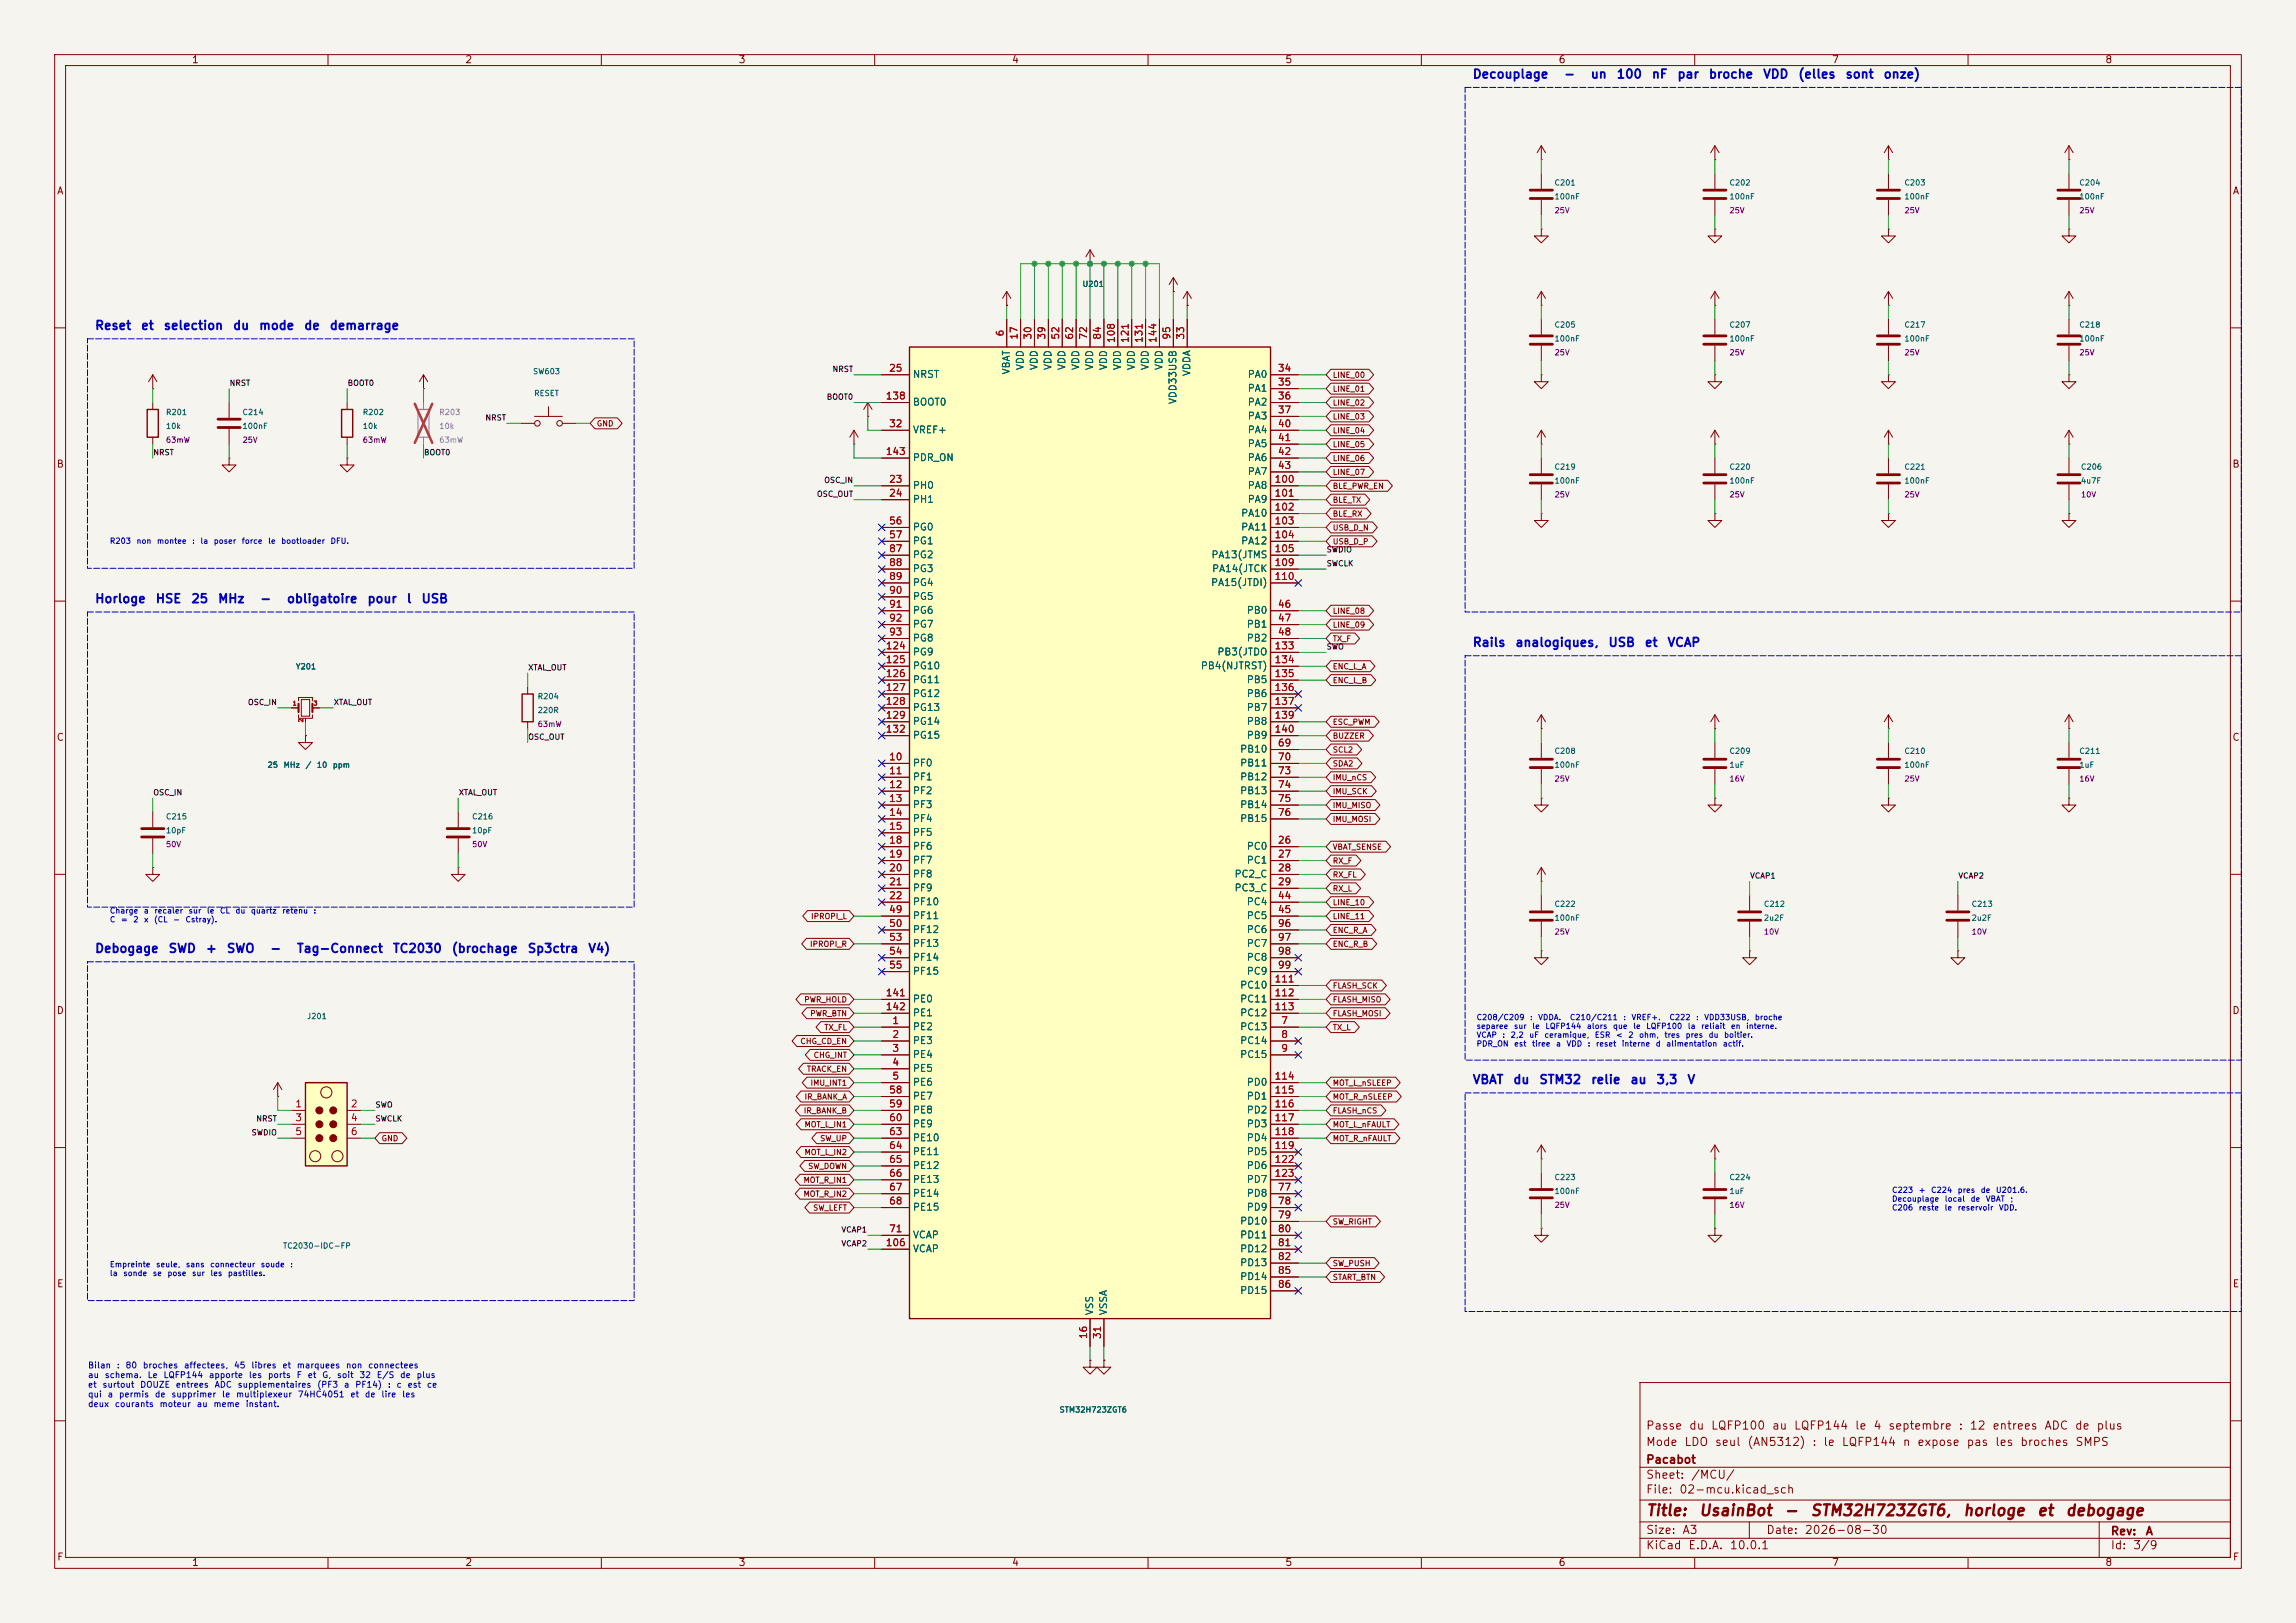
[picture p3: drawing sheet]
<svg xmlns="http://www.w3.org/2000/svg" width="420mm" height="297mm" viewBox="0 0 420 297" stroke-linecap="round" stroke-linejoin="round" font-family="sans-serif">
<defs><g id="words">
<g font-size="2" fill="#840000">
<text x="301" y="277.9">Title:</text>
<text x="310.6" y="277.9">UsainBot</text>
<text x="326.2" y="277.9">-</text>
<text x="331" y="277.9">STM32H723ZGT6,</text>
<text x="359" y="277.9">horloge</text>
<text x="372.5" y="277.9">et</text>
<text x="377.7" y="277.9">debogage</text>
</g>
<g font-size="1.6" fill="#0000c2">
<text x="269.3" y="14.8">Decouplage</text>
<text x="286" y="14.8">-</text>
<text x="290.8" y="14.8">un</text>
<text x="295.6" y="14.8">100</text>
<text x="302" y="14.8">nF</text>
<text x="306.7" y="14.8">par</text>
<text x="312.5" y="14.8">broche</text>
<text x="322.4" y="14.8">VDD</text>
<text x="328.8" y="14.8">(elles</text>
<text x="337.5" y="14.8">sont</text>
<text x="344.4" y="14.8">onze)</text>
<text x="17.3" y="60.7">Reset</text>
<text x="25.7" y="60.7">et</text>
<text x="29.8" y="60.7">selection</text>
<text x="42.5" y="60.7">du</text>
<text x="47.3" y="60.7">mode</text>
<text x="55.5" y="60.7">de</text>
<text x="60.2" y="60.7">demarrage</text>
<text x="17.3" y="110.8">Horloge</text>
<text x="28.3" y="110.8">HSE</text>
<text x="34.9" y="110.8">25</text>
<text x="39.8" y="110.8">MHz</text>
<text x="47.5" y="110.8">-</text>
<text x="52.3" y="110.8">obligatoire</text>
<text x="67.1" y="110.8">pour</text>
<text x="74.3" y="110.8">l</text>
<text x="77" y="110.8">USB</text>
<text x="269.3" y="118.7">Rails</text>
<text x="277.1" y="118.7">analogiques,</text>
<text x="294.1" y="118.7">USB</text>
<text x="300.8" y="118.7">et</text>
<text x="304.9" y="118.7">VCAP</text>
<text x="17.3" y="174.7">Debogage</text>
<text x="30.7" y="174.7">SWD</text>
<text x="37.5" y="174.7">+</text>
<text x="41.4" y="174.7">SWO</text>
<text x="49.3" y="174.7">-</text>
<text x="54.2" y="174.7">Tag-Connect</text>
<text x="71.7" y="174.7">TC2030</text>
<text x="82.5" y="174.7">(brochage</text>
<text x="96.4" y="174.7">Sp3ctra</text>
<text x="107.5" y="174.7">V4)</text>
<text x="269.3" y="198.8">VBAT</text>
<text x="276.7" y="198.8">du</text>
<text x="281.4" y="198.8">STM32</text>
<text x="290.9" y="198.8">relie</text>
<text x="298.1" y="198.8">au</text>
<text x="302.9" y="198.8">3,3</text>
<text x="308.5" y="198.8">V</text>
</g>
<g font-size="1.5" fill="#840000">
<text x="301" y="262">Passe</text>
<text x="308.9" y="262">du</text>
<text x="312.9" y="262">LQFP100</text>
<text x="324" y="262">au</text>
<text x="328" y="262">LQFP144</text>
<text x="339.2" y="262">le</text>
<text x="342.6" y="262">4</text>
<text x="345.3" y="262">septembre</text>
<text x="358.2" y="262">:</text>
<text x="360.2" y="262">12</text>
<text x="364.3" y="262">entrees</text>
<text x="373.9" y="262">ADC</text>
<text x="379.4" y="262">de</text>
<text x="383.4" y="262">plus</text>
<text x="301" y="268.2">Pacabot</text>
<text x="301" y="265">Mode</text>
<text x="308" y="265">LDO</text>
<text x="313.6" y="265">seul</text>
<text x="319.5" y="265">(AN5312)</text>
<text x="331.4" y="265">:</text>
<text x="333.4" y="265">le</text>
<text x="336.8" y="265">LQFP144</text>
<text x="347.9" y="265">n</text>
<text x="350.6" y="265">expose</text>
<text x="359.6" y="265">pas</text>
<text x="364.8" y="265">les</text>
<text x="369.4" y="265">broches</text>
<text x="379.5" y="265">SMPS</text>
<text x="301" y="273.7">File:</text>
<text x="301" y="271">Sheet:</text>
<text x="307.1" y="273.7">02-mcu.kicad_sch</text>
<text x="309.2" y="271">/MCU/</text>
<text x="301" y="281.1">Size:</text>
<text x="307.6" y="281.1">A3</text>
<text x="323" y="281.1">Date:</text>
<text x="330" y="281.1">2026-08-30</text>
<text x="386" y="281.3">Rev:</text>
<text x="392.4" y="281.3">A</text>
<text x="301" y="283.9">KiCad</text>
<text x="308.7" y="283.9">E.D.A.</text>
<text x="316.3" y="283.9">10.0.1</text>
<text x="386" y="283.9">Id:</text>
<text x="390.1" y="283.9">3/9</text>
</g>
<g font-size="1.3" fill="#840000">
<text x="35" y="11.9">1</text>
<text x="85" y="11.9">2</text>
<text x="135" y="11.9">3</text>
<text x="185" y="11.9">4</text>
<text x="235" y="11.9">5</text>
<text x="285" y="11.9">6</text>
<text x="335" y="11.9">7</text>
<text x="385" y="11.9">8</text>
<text x="10.3" y="35.9">A</text>
<text x="408.3" y="35.9">A</text>
<text x="10.3" y="85.9">B</text>
<text x="408.2" y="85.9">B</text>
<text x="10.3" y="135.9">C</text>
<text x="408.2" y="135.9">C</text>
<text x="10.3" y="185.9">D</text>
<text x="408.2" y="185.9">D</text>
<text x="10.3" y="235.9">E</text>
<text x="408.3" y="235.9">E</text>
<text x="10.3" y="285.9">F</text>
<text x="35" y="286.9">1</text>
<text x="85" y="286.9">2</text>
<text x="135" y="286.9">3</text>
<text x="185" y="286.9">4</text>
<text x="235" y="286.9">5</text>
<text x="285" y="286.9">6</text>
<text x="335" y="286.9">7</text>
<text x="385" y="286.9">8</text>
<text x="408.3" y="285.9">F</text>
</g>
<g font-size="1.3" fill="#a90000">
<text x="183.9" y="61.7" transform="rotate(-90 183.9 61.7)">6</text>
<text x="186.4" y="62.3" transform="rotate(-90 186.4 62.3)">17</text>
<text x="189" y="62.3" transform="rotate(-90 189 62.3)">30</text>
<text x="191.5" y="62.3" transform="rotate(-90 191.5 62.3)">39</text>
<text x="194.1" y="62.3" transform="rotate(-90 194.1 62.3)">52</text>
<text x="196.6" y="62.3" transform="rotate(-90 196.6 62.3)">62</text>
<text x="199.1" y="62.3" transform="rotate(-90 199.1 62.3)">72</text>
<text x="201.7" y="62.3" transform="rotate(-90 201.7 62.3)">84</text>
<text x="204.2" y="62.9" transform="rotate(-90 204.2 62.9)">108</text>
<text x="206.8" y="62.9" transform="rotate(-90 206.8 62.9)">121</text>
<text x="209.3" y="62.9" transform="rotate(-90 209.3 62.9)">131</text>
<text x="211.8" y="62.9" transform="rotate(-90 211.8 62.9)">144</text>
<text x="214.4" y="62.3" transform="rotate(-90 214.4 62.3)">95</text>
<text x="216.9" y="62.3" transform="rotate(-90 216.9 62.3)">33</text>
<text x="162.5" y="68.3">25</text>
<text x="233.6" y="68.3">34</text>
<text x="233.6" y="70.9">35</text>
<text x="161.9" y="73.4">138</text>
<text x="233.6" y="73.4">36</text>
<text x="233.6" y="75.9">37</text>
<text x="161.9" y="83.6">143</text>
<text x="162.5" y="78.5">32</text>
<text x="233.6" y="78.5">40</text>
<text x="233.6" y="81">41</text>
<text x="233.6" y="83.6">42</text>
<text x="162.5" y="88.6">23</text>
<text x="233" y="88.6">100</text>
<text x="233.6" y="86.1">43</text>
<text x="162.5" y="91.2">24</text>
<text x="233" y="91.2">101</text>
<text x="233" y="93.7">102</text>
<text x="162.5" y="96.3">56</text>
<text x="162.5" y="98.8">57</text>
<text x="162.5" y="101.3">87</text>
<text x="233" y="96.3">103</text>
<text x="233" y="98.8">104</text>
<text x="233" y="101.3">105</text>
<text x="162.5" y="103.9">88</text>
<text x="162.5" y="106.4">89</text>
<text x="233" y="103.9">109</text>
<text x="233" y="106.4">110</text>
<text x="162.5" y="109">90</text>
<text x="162.5" y="111.5">91</text>
<text x="233.6" y="111.5">46</text>
<text x="161.9" y="119.1">124</text>
<text x="162.5" y="114">92</text>
<text x="162.5" y="116.6">93</text>
<text x="233" y="119.1">133</text>
<text x="233.6" y="114">47</text>
<text x="233.6" y="116.6">48</text>
<text x="161.9" y="121.7">125</text>
<text x="161.9" y="124.2">126</text>
<text x="233" y="121.7">134</text>
<text x="233" y="124.2">135</text>
<text x="161.9" y="126.7">127</text>
<text x="161.9" y="129.3">128</text>
<text x="161.9" y="131.8">129</text>
<text x="233" y="126.7">136</text>
<text x="233" y="129.3">137</text>
<text x="233" y="131.8">139</text>
<text x="161.9" y="134.4">132</text>
<text x="233" y="134.4">140</text>
<text x="233.6" y="136.9">69</text>
<text x="162.5" y="139.4">10</text>
<text x="162.5" y="142">11</text>
<text x="233.6" y="139.4">70</text>
<text x="233.6" y="142">73</text>
<text x="162.5" y="144.5">12</text>
<text x="162.5" y="147.1">13</text>
<text x="162.5" y="149.6">14</text>
<text x="233.6" y="144.5">74</text>
<text x="233.6" y="147.1">75</text>
<text x="233.6" y="149.6">76</text>
<text x="162.5" y="152.1">15</text>
<text x="162.5" y="154.7">18</text>
<text x="233.6" y="154.7">26</text>
<text x="162.5" y="157.2">19</text>
<text x="162.5" y="159.8">20</text>
<text x="233.6" y="157.2">27</text>
<text x="233.6" y="159.8">28</text>
<text x="162.5" y="162.3">21</text>
<text x="162.5" y="164.8">22</text>
<text x="162.5" y="167.4">49</text>
<text x="233.6" y="162.3">29</text>
<text x="233.6" y="164.8">44</text>
<text x="233.6" y="167.4">45</text>
<text x="162.5" y="169.9">50</text>
<text x="162.5" y="172.5">53</text>
<text x="233.6" y="169.9">96</text>
<text x="233.6" y="172.5">97</text>
<text x="162.5" y="175">54</text>
<text x="162.5" y="177.5">55</text>
<text x="233.6" y="175">98</text>
<text x="233.6" y="177.5">99</text>
<text x="161.9" y="182.6">141</text>
<text x="161.9" y="185.2">142</text>
<text x="233" y="180.1">111</text>
<text x="233" y="182.6">112</text>
<text x="233" y="185.2">113</text>
<text x="163.1" y="187.7">1</text>
<text x="163.1" y="190.2">2</text>
<text x="234.2" y="187.7">7</text>
<text x="234.2" y="190.2">8</text>
<text x="163.1" y="192.8">3</text>
<text x="163.1" y="195.3">4</text>
<text x="163.1" y="197.9">5</text>
<text x="233" y="197.9">114</text>
<text x="234.2" y="192.8">9</text>
<text x="53.9" y="202.9">1</text>
<text x="64.1" y="202.9">2</text>
<text x="162.5" y="200.4">58</text>
<text x="162.5" y="202.9">59</text>
<text x="233" y="200.4">115</text>
<text x="233" y="202.9">116</text>
<text x="53.9" y="205.5">3</text>
<text x="53.9" y="208">5</text>
<text x="64.1" y="205.5">4</text>
<text x="64.1" y="208">6</text>
<text x="162.5" y="205.5">60</text>
<text x="162.5" y="208">63</text>
<text x="233" y="205.5">117</text>
<text x="233" y="208">118</text>
<text x="162.5" y="210.6">64</text>
<text x="162.5" y="213.1">65</text>
<text x="162.5" y="215.6">66</text>
<text x="233" y="210.6">119</text>
<text x="233" y="213.1">122</text>
<text x="233" y="215.6">123</text>
<text x="162.5" y="218.2">67</text>
<text x="162.5" y="220.7">68</text>
<text x="233.6" y="218.2">77</text>
<text x="233.6" y="220.7">78</text>
<text x="162.5" y="225.8">71</text>
<text x="233.6" y="223.3">79</text>
<text x="233.6" y="225.8">80</text>
<text x="161.9" y="228.3">106</text>
<text x="233.6" y="228.3">81</text>
<text x="233.6" y="230.9">82</text>
<text x="233.6" y="233.4">85</text>
<text x="233.6" y="236">86</text>
<text x="199.1" y="245.2" transform="rotate(-90 199.1 245.2)">16</text>
<text x="201.7" y="245.2" transform="rotate(-90 201.7 245.2)">31</text>
</g>
<g font-size="1.3" fill="#006464">
<text x="166.9" y="69.4">NRST</text>
<text x="185" y="68.6" transform="rotate(-90 185 68.6)">VBAT</text>
<text x="187.6" y="67.8" transform="rotate(-90 187.6 67.8)">VDD</text>
<text x="190.1" y="67.8" transform="rotate(-90 190.1 67.8)">VDD</text>
<text x="192.6" y="67.8" transform="rotate(-90 192.6 67.8)">VDD</text>
<text x="195.2" y="67.8" transform="rotate(-90 195.2 67.8)">VDD</text>
<text x="197.7" y="67.8" transform="rotate(-90 197.7 67.8)">VDD</text>
<text x="200.3" y="67.8" transform="rotate(-90 200.3 67.8)">VDD</text>
<text x="202.8" y="67.8" transform="rotate(-90 202.8 67.8)">VDD</text>
<text x="205.3" y="67.8" transform="rotate(-90 205.3 67.8)">VDD</text>
<text x="207.9" y="67.8" transform="rotate(-90 207.9 67.8)">VDD</text>
<text x="210.4" y="67.8" transform="rotate(-90 210.4 67.8)">VDD</text>
<text x="213" y="67.8" transform="rotate(-90 213 67.8)">VDD</text>
<text x="218" y="68.9" transform="rotate(-90 218 68.9)">VDDA</text>
<text x="228.1" y="69.4">PA0</text>
<text x="228.1" y="72">PA1</text>
<text x="166.9" y="74.5">BOOT0</text>
<text x="215.5" y="74.1" transform="rotate(-90 215.5 74.1)">VDD33USB</text>
<text x="228.1" y="74.5">PA2</text>
<text x="228.1" y="77.1">PA3</text>
<text x="166.9" y="79.6">VREF+</text>
<text x="228.1" y="79.6">PA4</text>
<text x="228.1" y="82.1">PA5</text>
<text x="166.9" y="89.8">PH0</text>
<text x="166.9" y="84.7">PDR_ON</text>
<text x="228.1" y="84.7">PA6</text>
<text x="228.1" y="87.2">PA7</text>
<text x="228.1" y="89.8">PA8</text>
<text x="166.9" y="92.3">PH1</text>
<text x="226.9" y="94.8">PA10</text>
<text x="228.1" y="92.3">PA9</text>
<text x="166.9" y="97.4">PG0</text>
<text x="166.9" y="99.9">PG1</text>
<text x="226.9" y="97.4">PA11</text>
<text x="226.9" y="99.9">PA12</text>
<text x="166.9" y="102.5">PG2</text>
<text x="166.9" y="105">PG3</text>
<text x="166.9" y="107.5">PG4</text>
<text x="221.4" y="107.5">PA15(JTDI)</text>
<text x="221.5" y="102.5">PA13(JTMS</text>
<text x="221.6" y="105">PA14(JTCK</text>
<text x="166.9" y="110.1">PG5</text>
<text x="166.9" y="112.6">PG6</text>
<text x="227.9" y="112.6">PB0</text>
<text x="166.9" y="115.2">PG7</text>
<text x="166.9" y="117.7">PG8</text>
<text x="227.9" y="115.2">PB1</text>
<text x="227.9" y="117.7">PB2</text>
<text x="166.9" y="120.2">PG9</text>
<text x="166.9" y="122.8">PG10</text>
<text x="166.9" y="125.3">PG11</text>
<text x="219.5" y="122.8">PB4(NJTRST)</text>
<text x="222.6" y="120.2">PB3(JTDO</text>
<text x="227.9" y="125.3">PB5</text>
<text x="166.9" y="127.9">PG12</text>
<text x="166.9" y="130.4">PG13</text>
<text x="227.9" y="127.9">PB6</text>
<text x="227.9" y="130.4">PB7</text>
<text x="166.9" y="132.9">PG14</text>
<text x="166.9" y="135.5">PG15</text>
<text x="227.9" y="132.9">PB8</text>
<text x="227.9" y="135.5">PB9</text>
<text x="166.9" y="140.6">PF0</text>
<text x="166.9" y="143.1">PF1</text>
<text x="226.7" y="138">PB10</text>
<text x="226.7" y="140.6">PB11</text>
<text x="226.7" y="143.1">PB12</text>
<text x="166.9" y="145.6">PF2</text>
<text x="166.9" y="148.2">PF3</text>
<text x="226.7" y="145.6">PB13</text>
<text x="226.7" y="148.2">PB14</text>
<text x="166.9" y="150.7">PF4</text>
<text x="166.9" y="153.3">PF5</text>
<text x="166.9" y="155.8">PF6</text>
<text x="226.7" y="150.7">PB15</text>
<text x="227.9" y="155.8">PC0</text>
<text x="166.9" y="158.3">PF7</text>
<text x="166.9" y="160.9">PF8</text>
<text x="225.7" y="160.9">PC2_C</text>
<text x="227.9" y="158.3">PC1</text>
<text x="166.9" y="163.4">PF9</text>
<text x="166.9" y="166">PF10</text>
<text x="225.7" y="163.4">PC3_C</text>
<text x="227.9" y="166">PC4</text>
<text x="166.9" y="168.5">PF11</text>
<text x="166.9" y="171">PF12</text>
<text x="166.9" y="173.6">PF13</text>
<text x="227.9" y="168.5">PC5</text>
<text x="227.9" y="171">PC6</text>
<text x="227.9" y="173.6">PC7</text>
<text x="166.9" y="176.1">PF14</text>
<text x="166.9" y="178.7">PF15</text>
<text x="227.9" y="176.1">PC8</text>
<text x="227.9" y="178.7">PC9</text>
<text x="166.9" y="183.7">PE0</text>
<text x="226.7" y="181.2">PC10</text>
<text x="226.7" y="183.7">PC11</text>
<text x="166.9" y="188.8">PE2</text>
<text x="166.9" y="191.4">PE3</text>
<text x="166.9" y="186.3">PE1</text>
<text x="226.7" y="188.8">PC13</text>
<text x="226.7" y="191.4">PC14</text>
<text x="226.7" y="186.3">PC12</text>
<text x="166.9" y="193.9">PE4</text>
<text x="166.9" y="196.4">PE5</text>
<text x="226.7" y="193.9">PC15</text>
<text x="166.9" y="199">PE6</text>
<text x="166.9" y="201.5">PE7</text>
<text x="227.9" y="199">PD0</text>
<text x="227.9" y="201.5">PD1</text>
<text x="166.9" y="204.1">PE8</text>
<text x="166.9" y="206.6">PE9</text>
<text x="166.9" y="209.1">PE10</text>
<text x="227.9" y="204.1">PD2</text>
<text x="227.9" y="206.6">PD3</text>
<text x="227.9" y="209.1">PD4</text>
<text x="166.9" y="211.7">PE11</text>
<text x="166.9" y="214.2">PE12</text>
<text x="227.9" y="211.7">PD5</text>
<text x="227.9" y="214.2">PD6</text>
<text x="166.9" y="216.8">PE13</text>
<text x="166.9" y="219.3">PE14</text>
<text x="166.9" y="221.8">PE15</text>
<text x="227.9" y="219.3">PD8</text>
<text x="227.9" y="221.8">PD9</text>
<text x="227.9" y="216.8">PD7</text>
<text x="166.9" y="226.9">VCAP</text>
<text x="226.7" y="224.4">PD10</text>
<text x="226.7" y="226.9">PD11</text>
<text x="166.9" y="229.5">VCAP</text>
<text x="226.7" y="229.5">PD12</text>
<text x="226.7" y="232">PD13</text>
<text x="226.7" y="234.5">PD14</text>
<text x="226.7" y="237.1">PD15</text>
<text x="200.3" y="240.8" transform="rotate(-90 200.3 240.8)">VSS</text>
<text x="202.8" y="240.8" transform="rotate(-90 202.8 240.8)">VSSA</text>
</g>
<g font-size="1.1" fill="#0000c2">
<text x="16" y="250.7">Bilan</text>
<text x="21.3" y="250.7">:</text>
<text x="22.9" y="250.7">80</text>
<text x="26" y="250.7">broches</text>
<text x="33.6" y="250.7">affectees,</text>
<text x="42.7" y="250.7">45</text>
<text x="45.9" y="250.7">libres</text>
<text x="51.6" y="250.7">et</text>
<text x="54.2" y="250.7">marquees</text>
<text x="63.2" y="250.7">non</text>
<text x="67.2" y="250.7">connectees</text>
<text x="16" y="252.4">au</text>
<text x="16" y="254.2">et</text>
<text x="16" y="256">qui</text>
<text x="16" y="257.7">deux</text>
<text x="18.6" y="254.2">surtout</text>
<text x="19.1" y="252.4">schema.</text>
<text x="19.6" y="256">a</text>
<text x="20.9" y="257.7">courants</text>
<text x="21.7" y="256">permis</text>
<text x="25.5" y="254.2">DOUZE</text>
<text x="26.9" y="252.4">Le</text>
<text x="28.2" y="256">de</text>
<text x="29.1" y="257.7">moteur</text>
<text x="29.8" y="252.4">LQFP144</text>
<text x="31.2" y="256">supprimer</text>
<text x="32.1" y="254.2">entrees</text>
<text x="35.9" y="257.7">au</text>
<text x="38.1" y="252.4">apporte</text>
<text x="38.9" y="257.7">meme</text>
<text x="39.2" y="254.2">ADC</text>
<text x="40.5" y="256">le</text>
<text x="43.1" y="256">multiplexeur</text>
<text x="43.4" y="254.2">supplementaires</text>
<text x="44.8" y="257.7">instant.</text>
<text x="45.4" y="252.4">les</text>
<text x="48.9" y="252.4">ports</text>
<text x="54.2" y="252.4">F</text>
<text x="54.4" y="256">74HC4051</text>
<text x="56.2" y="252.4">et</text>
<text x="57.9" y="254.2">(PF3</text>
<text x="58.8" y="252.4">G,</text>
<text x="61.5" y="252.4">soit</text>
<text x="62.8" y="254.2">a</text>
<text x="64" y="256">et</text>
<text x="64.9" y="254.2">PF14)</text>
<text x="65.6" y="252.4">32</text>
<text x="66.6" y="256">de</text>
<text x="68.8" y="252.4">E/S</text>
<text x="69.7" y="256">lire</text>
<text x="70.8" y="254.2">:</text>
<text x="72.4" y="254.2">c</text>
<text x="73.1" y="252.4">de</text>
<text x="73.5" y="256">les</text>
<text x="74.4" y="254.2">est</text>
<text x="76.1" y="252.4">plus</text>
<text x="78" y="254.2">ce</text>
</g>
<g font-size="1" fill="#006464">
<text x="284.3" y="34.2">C201</text>
<text x="316.3" y="34.2">C202</text>
<text x="348.3" y="34.2">C203</text>
<text x="380.3" y="34.2">C204</text>
<text x="284.3" y="36.7">100nF</text>
<text x="316.3" y="36.7">100nF</text>
<text x="348.3" y="36.7">100nF</text>
<text x="380.3" y="36.7">100nF</text>
<text x="197.9" y="52.7">U201</text>
<text x="284.3" y="62.7">100nF</text>
<text x="284.3" y="60.2">C205</text>
<text x="316.3" y="62.7">100nF</text>
<text x="316.3" y="60.2">C207</text>
<text x="348.3" y="62.7">100nF</text>
<text x="348.3" y="60.2">C217</text>
<text x="380.3" y="62.7">100nF</text>
<text x="380.3" y="60.2">C218</text>
<text x="97.4" y="68.7">SW603</text>
<text x="30.3" y="76.2">R201</text>
<text x="44.3" y="76.2">C214</text>
<text x="66.3" y="76.2">R202</text>
<text x="97.6" y="72.7">RESET</text>
<text x="30.3" y="78.7">10k</text>
<text x="44.3" y="78.7">100nF</text>
<text x="66.3" y="78.7">10k</text>
<text x="284.3" y="88.7">100nF</text>
<text x="284.3" y="86.2">C219</text>
<text x="316.3" y="88.7">100nF</text>
<text x="316.3" y="86.2">C220</text>
<text x="348.3" y="88.7">100nF</text>
<text x="348.3" y="86.2">C221</text>
<text x="380.6" y="88.7">4u7F</text>
<text x="380.6" y="86.2">C206</text>
<text x="54" y="122.7">Y201</text>
<text x="98.3" y="128.2">R204</text>
<text x="98.3" y="130.7">220R</text>
<text x="48.8" y="140.7">25</text>
<text x="51.8" y="140.7">MHz</text>
<text x="55.8" y="140.7">/</text>
<text x="57.9" y="140.7">10</text>
<text x="60.8" y="140.7">ppm</text>
<text x="284.3" y="140.7">100nF</text>
<text x="284.3" y="138.2">C208</text>
<text x="316.3" y="140.7">1uF</text>
<text x="316.3" y="138.2">C209</text>
<text x="348.3" y="140.7">100nF</text>
<text x="348.3" y="138.2">C210</text>
<text x="380.3" y="140.7">1uF</text>
<text x="380.3" y="138.2">C211</text>
<text x="30.3" y="152.7">10pF</text>
<text x="30.3" y="150.2">C215</text>
<text x="86.3" y="152.7">10pF</text>
<text x="86.3" y="150.2">C216</text>
<text x="284.3" y="166.2">C222</text>
<text x="322.6" y="166.2">C212</text>
<text x="360.6" y="166.2">C213</text>
<text x="284.3" y="168.7">100nF</text>
<text x="322.6" y="168.7">2u2F</text>
<text x="360.6" y="168.7">2u2F</text>
<text x="56.1" y="186.7">J201</text>
<text x="284.3" y="218.7">100nF</text>
<text x="284.3" y="216.2">C223</text>
<text x="316.3" y="218.7">1uF</text>
<text x="316.3" y="216.2">C224</text>
<text x="51.7" y="228.7">TC2030-IDC-FP</text>
<text x="193.7" y="258.7">STM32H723ZGT6</text>
</g>
<g font-size="1" fill="#840084">
<text x="284.3" y="39.3">25V</text>
<text x="316.3" y="39.3">25V</text>
<text x="348.3" y="39.3">25V</text>
<text x="380.3" y="39.3">25V</text>
<text x="284.3" y="65.3">25V</text>
<text x="316.3" y="65.3">25V</text>
<text x="348.3" y="65.3">25V</text>
<text x="380.3" y="65.3">25V</text>
<text x="30.3" y="81.3">63mW</text>
<text x="44.3" y="81.3">25V</text>
<text x="66.3" y="81.3">63mW</text>
<text x="284.3" y="91.3">25V</text>
<text x="316.3" y="91.3">25V</text>
<text x="348.3" y="91.3">25V</text>
<text x="380.6" y="91.3">10V</text>
<text x="98.3" y="133.3">63mW</text>
<text x="284.3" y="143.3">25V</text>
<text x="316.3" y="143.3">16V</text>
<text x="348.3" y="143.3">25V</text>
<text x="380.3" y="143.3">16V</text>
<text x="30.3" y="155.3">50V</text>
<text x="86.3" y="155.3">50V</text>
<text x="284.3" y="171.3">25V</text>
<text x="322.6" y="171.3">10V</text>
<text x="360.6" y="171.3">10V</text>
<text x="284.3" y="221.3">25V</text>
<text x="316.3" y="221.3">16V</text>
</g>
<g font-size="1" fill="#0f0f0f">
<text x="41.9" y="70.8">NRST</text>
<text x="63.5" y="70.8">BOOT0</text>
<text x="152.2" y="68.3">NRST</text>
<text x="88.7" y="77.2">NRST</text>
<text x="151.1" y="73.4">BOOT0</text>
<text x="27.9" y="83.5">NRST</text>
<text x="77.5" y="83.5">BOOT0</text>
<text x="150.7" y="88.6">OSC_IN</text>
<text x="149.3" y="91.2">OSC_OUT</text>
<text x="242.6" y="101.3">SWDIO</text>
<text x="242.6" y="103.9">SWCLK</text>
<text x="242.6" y="119.1">SWO</text>
<text x="96.5" y="122.9">XTAL_OUT</text>
<text x="45.3" y="129.3">OSC_IN</text>
<text x="61" y="129.3">XTAL_OUT</text>
<text x="96.5" y="135.6">OSC_OUT</text>
<text x="27.9" y="145.8">OSC_IN</text>
<text x="83.8" y="145.8">XTAL_OUT</text>
<text x="320" y="161">VCAP1</text>
<text x="358.1" y="161">VCAP2</text>
<text x="68.6" y="202.9">SWO</text>
<text x="45.9" y="208">SWDIO</text>
<text x="46.8" y="205.5">NRST</text>
<text x="68.6" y="205.5">SWCLK</text>
<text x="153.8" y="225.8">VCAP1</text>
<text x="153.8" y="228.3">VCAP2</text>
</g>
<g font-size="1" fill="#840000">
<text x="243.7" y="69.4">LINE_00</text>
<text x="243.7" y="71.9">LINE_01</text>
<text x="243.7" y="74.5">LINE_02</text>
<text x="243.7" y="77">LINE_03</text>
<text x="109.1" y="78.3">GND</text>
<text x="243.7" y="79.5">LINE_04</text>
<text x="243.7" y="82.1">LINE_05</text>
<text x="243.7" y="89.7">BLE_PWR_EN</text>
<text x="243.7" y="84.6">LINE_06</text>
<text x="243.7" y="87.2">LINE_07</text>
<text x="243.7" y="92.2">BLE_TX</text>
<text x="243.7" y="94.8">BLE_RX</text>
<text x="243.7" y="97.3">USB_D_N</text>
<text x="243.7" y="99.9">USB_D_P</text>
<text x="243.7" y="112.6">LINE_08</text>
<text x="243.7" y="115.1">LINE_09</text>
<text x="243.7" y="117.6">TX_F</text>
<text x="243.7" y="125.3">ENC_L_B</text>
<text x="243.7" y="122.7">ENC_L_A</text>
<text x="243.7" y="138">SCL2</text>
<text x="243.7" y="132.9">ESC_PWM</text>
<text x="243.7" y="135.4">BUZZER</text>
<text x="243.7" y="140.5">SDA2</text>
<text x="243.7" y="143">IMU_nCS</text>
<text x="243.7" y="148.1">IMU_MISO</text>
<text x="243.7" y="145.6">IMU_SCK</text>
<text x="243.7" y="150.7">IMU_MOSI</text>
<text x="243.7" y="155.7">VBAT_SENSE</text>
<text x="243.7" y="158.3">RX_F</text>
<text x="243.7" y="160.8">RX_FL</text>
<text x="243.7" y="163.4">RX_L</text>
<text x="243.7" y="165.9">LINE_10</text>
<text x="148.1" y="173.5">IPROPI_R</text>
<text x="148.3" y="168.4">IPROPI_L</text>
<text x="243.7" y="171">ENC_R_A</text>
<text x="243.7" y="173.5">ENC_R_B</text>
<text x="243.7" y="168.4">LINE_11</text>
<text x="147" y="183.7">PWR_HOLD</text>
<text x="243.7" y="181.1">FLASH_SCK</text>
<text x="243.7" y="183.7">FLASH_MISO</text>
<text x="146.3" y="191.3">CHG_CD_EN</text>
<text x="148.1" y="186.2">PWR_BTN</text>
<text x="150.7" y="188.8">TX_FL</text>
<text x="243.7" y="188.8">TX_L</text>
<text x="243.7" y="186.2">FLASH_MOSI</text>
<text x="147.5" y="196.4">TRACK_EN</text>
<text x="148.7" y="193.8">CHG_INT</text>
<text x="147.1" y="201.5">IR_BANK_A</text>
<text x="148.2" y="198.9">IMU_INT1</text>
<text x="243.7" y="201.5">MOT_R_nSLEEP</text>
<text x="243.7" y="198.9">MOT_L_nSLEEP</text>
<text x="69.7" y="209.1">GND</text>
<text x="146.9" y="204">IR_BANK_B</text>
<text x="147.1" y="206.5">MOT_L_IN1</text>
<text x="149.9" y="209.1">SW_UP</text>
<text x="243.7" y="206.5">MOT_L_nFAULT</text>
<text x="243.7" y="209.1">MOT_R_nFAULT</text>
<text x="243.7" y="204">FLASH_nCS</text>
<text x="147.1" y="211.6">MOT_L_IN2</text>
<text x="147.7" y="214.2">SW_DOWN</text>
<text x="146.9" y="219.2">MOT_R_IN2</text>
<text x="146.9" y="216.7">MOT_R_IN1</text>
<text x="148.6" y="221.8">SW_LEFT</text>
<text x="243.7" y="224.3">SW_RIGHT</text>
<text x="243.7" y="231.9">SW_PUSH</text>
<text x="243.7" y="234.5">START_BTN</text>
</g>
<g font-size="1" fill="#939391">
<text x="80.3" y="76.2">R203</text>
<text x="80.3" y="78.7">10k</text>
</g>
<text font-size="1" fill="#9c9b98" x="80.3" y="81.3">63mW</text>
<g font-size="1" fill="#0000c2">
<text x="20" y="99.8">R203</text>
<text x="24.9" y="99.8">non</text>
<text x="28.6" y="99.8">montee</text>
<text x="35.1" y="99.8">:</text>
<text x="36.6" y="99.8">la</text>
<text x="39" y="99.8">poser</text>
<text x="44.1" y="99.8">force</text>
<text x="48.9" y="99.8">le</text>
<text x="51.3" y="99.8">bootloader</text>
<text x="60.4" y="99.8">DFU.</text>
<text x="20" y="167.4">Charge</text>
<text x="26.2" y="167.4">a</text>
<text x="28.1" y="167.4">recaler</text>
<text x="34.4" y="167.4">sur</text>
<text x="37.7" y="167.4">le</text>
<text x="40.1" y="167.4">CL</text>
<text x="43" y="167.4">du</text>
<text x="45.8" y="167.4">quartz</text>
<text x="51.5" y="167.4">retenu</text>
<text x="57.3" y="167.4">:</text>
<text x="20" y="169">C</text>
<text x="22" y="169">=</text>
<text x="24.3" y="169">2</text>
<text x="26.2" y="169">x</text>
<text x="28.1" y="169">(CL</text>
<text x="31.6" y="169">-</text>
<text x="33.8" y="169">Cstray).</text>
<text x="270" y="186.9">C208/C209</text>
<text x="270" y="188.5">separee</text>
<text x="270" y="190.1">VCAP</text>
<text x="270" y="191.7">PDR_ON</text>
<text x="274.7" y="190.1">:</text>
<text x="276.2" y="190.1">2,2</text>
<text x="276.8" y="188.5">sur</text>
<text x="276.9" y="191.7">est</text>
<text x="279.6" y="190.1">uF</text>
<text x="279.8" y="186.9">:</text>
<text x="280.1" y="191.7">tiree</text>
<text x="280.2" y="188.5">le</text>
<text x="281.3" y="186.9">VDDA.</text>
<text x="282.4" y="190.1">ceramique,</text>
<text x="282.6" y="188.5">LQFP144</text>
<text x="284.5" y="191.7">a</text>
<text x="286.5" y="191.7">VDD</text>
<text x="287.1" y="186.9">C210/C211</text>
<text x="290.2" y="188.5">alors</text>
<text x="290.3" y="191.7">:</text>
<text x="291.6" y="190.1">ESR</text>
<text x="291.8" y="191.7">reset</text>
<text x="295" y="188.5">que</text>
<text x="295.5" y="190.1">&lt;</text>
<text x="296.6" y="191.7">interne</text>
<text x="296.8" y="186.9">:</text>
<text x="297.8" y="190.1">2</text>
<text x="298.3" y="186.9">VREF+.</text>
<text x="298.6" y="188.5">le</text>
<text x="299.7" y="190.1">ohm,</text>
<text x="301" y="188.5">LQFP100</text>
<text x="302.8" y="191.7">d</text>
<text x="304.4" y="190.1">tres</text>
<text x="304.7" y="191.7">alimentation</text>
<text x="305.3" y="186.9">C222</text>
<text x="308.2" y="190.1">pres</text>
<text x="308.6" y="188.5">la</text>
<text x="310.2" y="186.9">:</text>
<text x="311.1" y="188.5">reliait</text>
<text x="311.6" y="186.9">VDD33USB,</text>
<text x="312.4" y="190.1">du</text>
<text x="315" y="191.7">actif.</text>
<text x="315.3" y="190.1">boitier.</text>
<text x="316.5" y="188.5">en</text>
<text x="319.3" y="188.5">interne.</text>
<text x="320.9" y="186.9">broche</text>
<text x="346" y="218.5">C223</text>
<text x="346" y="220.1">Decouplage</text>
<text x="346" y="221.8">C206</text>
<text x="350.9" y="218.5">+</text>
<text x="350.9" y="221.8">reste</text>
<text x="353.1" y="218.5">C224</text>
<text x="355.6" y="221.8">le</text>
<text x="355.6" y="220.1">local</text>
<text x="358" y="221.8">reservoir</text>
<text x="358" y="218.5">pres</text>
<text x="360.4" y="220.1">de</text>
<text x="362.2" y="218.5">de</text>
<text x="363.2" y="220.1">VBAT</text>
<text x="365" y="218.5">U201.6.</text>
<text x="365.6" y="221.8">VDD.</text>
<text x="367.6" y="220.1">;</text>
<text x="20" y="232.1">Empreinte</text>
<text x="20" y="233.7">la</text>
<text x="22.4" y="233.7">sonde</text>
<text x="27.8" y="233.7">se</text>
<text x="28.4" y="232.1">seule,</text>
<text x="30.5" y="233.7">pose</text>
<text x="33.9" y="232.1">sans</text>
<text x="35" y="233.7">sur</text>
<text x="38.3" y="232.1">connecteur</text>
<text x="38.4" y="233.7">les</text>
<text x="41.6" y="233.7">pastilles.</text>
<text x="47.6" y="232.1">soude</text>
<text x="53" y="232.1">:</text>
</g>
<g font-size=".8" fill="#a90000">
<text x="53.5" y="129.3">1</text>
<text x="57.3" y="129.3">3</text>
<text x="55.6" y="132.3" transform="rotate(-90 55.6 132.3)">2</text>
</g>
</g></defs>
<path d="M0 0h420v297h-420z" fill="#f5f4ef" stroke="#f5f4ef" stroke-width=".18"/>
<g fill="none" stroke="#840000" stroke-width=".18">
<path d="M10 10h400v277h-400zM12 12h396v273h-396zM60 10v2M110 10v2M160 10v2M210 10v2M260 10v2M310 10v2M360 10v2M10 60h2M27.9 71.1h.1M27.9 68.6v2.5"/>
<path d="M27.9 73.7v1.2M27.9 68.6l-.7 1.3M27.9 68.6l.8 1.3M41.9 73.7v2.8M41.9 78.5v2.8M63.5 73.7v1.2M77.5 71.1h.1M77.5 68.6l-.8 1.3M77.5 68.6l.7 1.3M77.5 68.6v2.5M95.2 77.5h2.6M97.8 76.2h5.1"/>
<path d="M100.3 74.4v1.8M102.9 77.5h2.5M156.2 78.7l-.8 1.3M156.2 78.7l.8 1.3M156.2 78.7v2.6M158.7 76.2h.1M158.7 73.7l-.7 1.2M158.7 73.7l.8 1.2M158.7 73.7v2.5M408 60h2M27.9 80v1.3M41.9 83.8v1.3h1.3l-1.3 1.3-1.3-1.3h1.3"/>
<path d="M41.9 83.8h.1M63.5 83.8v1.3h1.3l-1.3 1.3-1.3-1.3h1.3M63.5 83.8h.1M63.5 80v1.3M156.2 81.3h.1M10 110h2M408 110h2M53.3 129.5h1.3M54.6 128.3v-.7h2.5v.7M54.6 130.8v.6h2.5v-.6M55.1 128h1.5v3.1h-1.5zM55.9 134.6v1.3h1.2l-1.2 1.3-1.3-1.3h1.3"/>
<path d="M55.9 134.6h.1M55.9 131.4v.7M57.1 129.5h1.3M96.5 125.7v1.3M96.5 132.1v1.3M10 160h2M27.9 158.8v1.2h1.3l-1.3 1.3-1.2-1.3h1.2M27.9 158.8h.1M27.9 148.6v2.8M27.9 153.4v2.8M83.8 158.8v1.2h1.3l-1.3 1.3-1.3-1.3h1.3M83.8 158.8h.1"/>
<path d="M83.8 148.6v2.8M83.8 153.4v2.8M408 160h2M50.8 198.1l-.8 1.3M50.8 198.1l.8 1.3M50.8 198.1v2.6M10 210h2M50.8 200.7h.1M408 210h2M201.9 248.9v1.3h1.3l-1.3 1.3-1.2-1.3h1.2M201.9 248.9h.1M300 253h108v32h-108z"/>
<path d="M10 260h2M300 278.5h108M300 274.5h108M300 268.5h108M320 278.5v3M384 278.5v6.5M408 260h2M60 285v2M110 285v2M160 285v2M210 285v2M260 285v2"/>
<path d="M300 281.5h108M310 285v2M360 285v2"/>
<circle cx="98.3" cy="77.5" r=".51"/>
<circle cx="102.4" cy="77.5" r=".51"/>
</g>
<path d="M39.9 76.7h4M39.9 78.2h4M25.9 151.6h4.1M25.9 153.2h4.1M81.8 151.6h4.1M81.8 153.2h4.1" fill="none" stroke="#840000" stroke-width=".51"/>
<path d="M26.9 74.9h2.1v5.1h-2.1zM62.5 74.9h2v5.1h-2zM95.5 127h2v5.1h-2z" fill="none" stroke="#840000" stroke-width=".25"/>
<path d="M54.6 128.8v1.5M57.1 128.8v1.5" fill="none" stroke="#840000" stroke-width=".38"/>
<path d="M76.5 74.9h2v5.1h-2z" fill="none" stroke="#9c9b98" stroke-width=".25"/>
<path d="M77.5 73.7v1.2M77.5 80v1.3" fill="none" stroke="#9c9b98" stroke-width=".18"/>
<path d="M75.9 73.9l3.2 7.2M79.1 73.9l-3.2 7.2" fill="none" stroke="#e12e31" stroke-width=".46"/>
<path d="M55.9 198.1h7.6v15.3h-7.6z" fill="#ffffc2"/>
<path d="M55.9 198.1h7.6v15.3h-7.6z" fill="none" stroke="#840000" stroke-width=".25"/>
<g fill="none" stroke="#840000" stroke-width=".18">
<path d="M184.1 55.9h.1M184.1 53.3l-.7 1.3M184.1 53.3l.8 1.3M184.1 53.3v2.6M199.4 48.3h.1M199.4 45.7l-.8 1.3M199.4 45.7l.8 1.3M199.4 45.7v2.6M214.6 53.3h.1M214.6 50.8l-.7 1.3M214.6 50.8l.8 1.3M214.6 50.8v2.5"/>
<path d="M217.2 55.9h.1M217.2 53.3l-.8 1.3M217.2 53.3l.7 1.3M217.2 53.3v2.6M281.9 55.9h.1M281.9 53.3v2.6M281.9 58.4v2.8M281.9 53.3l-.7 1.3M281.9 53.3l.8 1.3M281.9 68.6v1.3h1.3l-1.3 1.2-1.2-1.2h1.2M281.9 68.6h.1M281.9 63.2v2.8"/>
<path d="M281.9 78.7v2.6M281.9 78.7l-.7 1.3M281.9 78.7l.8 1.3M281.9 81.3h.1M281.9 94v1.3h1.3l-1.3 1.2-1.2-1.2h1.2M281.9 94h.1M281.9 83.8v2.8M281.9 88.6v2.8M313.7 133.4h.1M313.7 130.8v2.6M313.7 135.9v2.8M313.7 130.8l-.8 1.3"/>
<path d="M313.7 130.8l.8 1.3M345.4 133.4h.1M345.4 130.8v2.6M345.4 135.9v2.8M345.4 130.8l-.7 1.3M345.4 130.8l.8 1.3M378.5 133.4h.1M378.5 130.8l-.8 1.3M378.5 130.8l.7 1.3M378.5 130.8v2.6M378.5 135.9v2.8M313.7 146.1v1.2h1.3l-1.3 1.3-1.3-1.3h1.3"/>
<path d="M313.7 146.1h.1M313.7 140.7v2.8M345.4 146.1v1.2h1.3l-1.3 1.3-1.2-1.3h1.2M345.4 146.1h.1M345.4 140.7v2.8M378.5 146.1v1.2h1.2l-1.2 1.3-1.3-1.3h1.3M378.5 146.1h.1M378.5 140.7v2.8M320 174v1.3h1.3l-1.3 1.2-1.2-1.2h1.2M320 174h.1M320 163.8v2.8M320 168.7v2.8"/>
<path d="M358.1 174v1.3h1.3l-1.3 1.2-1.2-1.2h1.2M358.1 174h.1M358.1 163.8v2.8M358.1 168.7v2.8M53.3 203.2h2.6M53.3 205.7h2.6M53.3 208.3h2.6M63.5 203.2h2.5M63.5 205.7h2.5M63.5 208.3h2.5M313.7 212.1h.1M313.7 209.6v2.5"/>
<path d="M313.7 214.6v2.8M313.7 219.5v2.7M313.7 209.6l-.8 1.2M313.7 209.6l.8 1.2M313.7 224.8v1.3h1.3l-1.3 1.2-1.3-1.2h1.3M313.7 224.8h.1"/>
<circle cx="59.7" cy="199.9" r="1.02"/>
<circle cx="57.7" cy="211.6" r="1.02"/>
<circle cx="61.7" cy="211.6" r="1.02"/>
</g>
<g fill="#840000" stroke="#840000" stroke-width=".18">
<circle cx="58.4" cy="203.2" r=".63"/>
<circle cx="58.4" cy="205.7" r=".63"/>
<circle cx="58.4" cy="208.3" r=".63"/>
<circle cx="61" cy="203.2" r=".63"/>
<circle cx="61" cy="205.7" r=".63"/>
<circle cx="61" cy="208.3" r=".63"/>
</g>
<g fill="none" stroke="#840000" stroke-width=".51">
<path d="M279.9 61.5h4.1M279.9 63h4.1M279.9 86.9h4.1M279.9 88.4h4.1M311.7 138.9h4M343.4 138.9h4.1M376.4 138.9h4.1M311.7 140.5h4M343.4 140.5h4.1M376.4 140.5h4.1M318 166.9h4.1M318 168.4h4.1"/>
<path d="M356.1 166.9h4.1M356.1 168.4h4.1M311.7 217.7h4M311.7 219.2h4"/>
</g>
<path d="M166.4 63.5h66v177.8h-66z" fill="#ffffc2"/>
<path d="M166.4 63.5h66v177.8h-66z" fill="none" stroke="#840000" stroke-width=".25"/>
<g fill="none" stroke="#840000" stroke-width=".18">
<path d="M281.9 29.2h.1M281.9 26.7l-.7 1.2M281.9 26.7l.8 1.2M281.9 26.7v2.5M281.9 31.8v2.7M281.9 36.6v2.8M313.7 29.2h.1M313.7 26.7v2.5M313.7 31.8v2.7M313.7 36.6v2.8M313.7 26.7l-.8 1.2M313.7 26.7l.8 1.2"/>
<path d="M345.4 29.2h.1M345.4 26.7v2.5M345.4 31.8v2.7M345.4 36.6v2.8M345.4 26.7l-.7 1.2M345.4 26.7l.8 1.2M378.5 29.2h.1M378.5 26.7v2.5M378.5 31.8v2.7M378.5 36.6v2.8M378.5 26.7l-.8 1.2M378.5 26.7l.7 1.2"/>
<path d="M184.1 55.9h.1M184.1 58.4v5.1M186.7 58.4v5.1M189.2 58.4v5.1M191.8 58.4v5.1M194.3 58.4v5.1M196.8 58.4v5.1M199.4 58.4v5.1M201.9 58.4v5.1M204.5 58.4v5.1M207 58.4v5.1M209.5 58.4v5.1"/>
<path d="M212.1 58.4v5.1M214.6 53.3h.1M214.6 58.4v5.1M217.2 55.9h.1M217.2 58.4v5.1M281.9 41.9v1.3h1.3l-1.3 1.3-1.2-1.3h1.2M281.9 41.9h.1M313.7 41.9v1.3h1.3l-1.3 1.3-1.3-1.3h1.3M313.7 41.9h.1M313.7 55.9h.1M313.7 53.3v2.6M313.7 58.4v2.8"/>
<path d="M313.7 53.3l-.8 1.3M313.7 53.3l.8 1.3M345.4 55.9h.1M345.4 41.9v1.3h1.3l-1.3 1.3-1.2-1.3h1.2M345.4 41.9h.1M345.4 53.3v2.6M345.4 58.4v2.8M345.4 53.3l-.7 1.3M345.4 53.3l.8 1.3M378.5 55.9h.1M378.5 41.9v1.3h1.2l-1.2 1.3-1.3-1.3h1.3M378.5 41.9h.1"/>
<path d="M378.5 53.3v2.6M378.5 58.4v2.8M378.5 53.3l-.8 1.3M378.5 53.3l.7 1.3M108.8 76.5h4.1l.9 1-.9 1h-4.1l-.9-1zM161.3 68.6h5.1M161.3 78.7h5.1M161.3 73.7h5.1M232.4 68.6h5.1M232.4 78.7h5.1M232.4 71.1h5.1M232.4 73.7h5.1"/>
<path d="M232.4 76.2h5.1M243.4 67.6h7l.9 1-.9 1h-7l-.8-1zM243.4 70.1h7l.9 1-.9 1h-7l-.8-1zM243.4 72.7h7l.9 1-.9 1h-7l-.8-1zM243.4 75.2h7l.9 1-.9 1h-7l-.8-1zM243.4 77.7h7l.9 1-.9 1h-7l-.8-1zM313.7 68.6v1.3h1.3l-1.3 1.2-1.3-1.2h1.3M313.7 68.6h.1M313.7 63.2v2.8M313.7 78.7v2.6M313.7 78.7l-.8 1.3M313.7 78.7l.8 1.3"/>
<path d="M345.4 68.6v1.3h1.3l-1.3 1.2-1.2-1.2h1.2M345.4 68.6h.1M345.4 78.7l-.7 1.3M345.4 78.7l.8 1.3M345.4 63.2v2.8M345.4 78.7v2.6M378.5 68.6v1.3h1.2l-1.2 1.2-1.3-1.2h1.3M378.5 68.6h.1M378.5 63.2v2.8M378.5 78.7v2.6M378.5 78.7l-.8 1.3M378.5 78.7l.7 1.3"/>
<path d="M161.3 88.9h5.1M161.3 91.4h5.1M161.3 83.8h5.1M161.3 96.5h5.1M161.3 99.1h5.1M232.4 88.9h5.1M232.4 91.4h5.1M232.4 81.3h5.1M232.4 83.8h5.1M232.4 86.4h5.1M232.4 96.5h5.1M232.4 99.1h5.1"/>
<path d="M232.4 94h5.1M243.4 95.5h7.7l.8 1-.8 1h-7.7l-.8-1zM243.4 87.9h10.4l.9 1-.9 1h-10.4l-.8-1zM243.4 90.4h6.3l.9 1-.9 1h-6.3l-.8-1zM243.4 93h6.5l.9 1-.9 1h-6.5l-.8-1zM243.4 98.1h7.6l.9 1-.9 1h-7.6l-.8-1zM243.4 80.3h7l.9 1-.9 1h-7l-.8-1zM243.4 82.8h7l.9 1-.9 1h-7l-.8-1zM243.4 85.4h7l.9 1-.9 1h-7l-.8-1zM313.7 94v1.3h1.3l-1.3 1.2-1.3-1.2h1.3M313.7 94h.1M313.7 81.3h.1"/>
<path d="M313.7 83.8v2.8M313.7 88.6v2.8M345.4 94v1.3h1.3l-1.3 1.2-1.2-1.2h1.2M345.4 94h.1M345.4 81.3h.1M345.4 83.8v2.8M345.4 88.6v2.8M378.5 94v1.3h1.2l-1.2 1.2-1.3-1.2h1.3M378.5 94h.1M378.5 81.3h.1M378.5 83.8v2.8M378.5 88.6v2.8"/>
<path d="M161.3 111.8h5.1M161.3 114.3h5.1M161.3 116.8h5.1M161.3 101.6h5.1M161.3 104.1h5.1M161.3 106.7h5.1M161.3 109.2h5.1M161.3 119.4h5.1M232.4 111.8h5.1M232.4 114.3h5.1M232.4 116.8h5.1M232.4 101.6h5.1"/>
<path d="M232.4 104.1h5.1M232.4 106.7h5.1M232.4 119.4h5.1M243.4 110.8h7l.9 1-.9 1h-7l-.8-1zM243.4 113.3h7l.9 1-.9 1h-7l-.8-1zM243.4 115.8h4.4l.9 1-.9 1h-4.4l-.8-1zM53.3 129.5h1.3M55.9 134.6h.1M55.9 131.4v.7M57.1 129.5h1.3M161.3 139.7h5.1M161.3 121.9h5.1"/>
<path d="M161.3 124.5h5.1M161.3 127h5.1M161.3 129.5h5.1M161.3 132.1h5.1M161.3 134.6h5.1M232.4 139.7h5.1M232.4 137.2h5.1M232.4 121.9h5.1M232.4 124.5h5.1M232.4 127h5.1M232.4 129.5h5.1M232.4 132.1h5.1"/>
<path d="M232.4 134.6h5.1M243.4 138.7h4.9l.8 1-.8 1h-4.9l-.8-1zM243.4 136.2h4.8l.9 1-.9 1h-4.8l-.8-1zM243.4 131.1h8l.9 1-.9 1h-8l-.8-1zM243.4 123.5h7.4l.9 1-.9 1h-7.4l-.8-1zM243.4 120.9h7.2l.9 1-.9 1h-7.2l-.8-1zM243.4 133.6h7l.8 1-.8 1h-7l-.8-1zM281.9 133.4h.1M281.9 130.8v2.6M281.9 135.9v2.8M281.9 130.8l-.7 1.3M281.9 130.8l.8 1.3"/>
<path d="M161.3 142.2h5.1M161.3 144.8h5.1M161.3 147.3h5.1M161.3 149.9h5.1M161.3 152.4h5.1M161.3 154.9h5.1M161.3 157.5h5.1M232.4 142.2h5.1M232.4 144.8h5.1M232.4 147.3h5.1M232.4 149.9h5.1M232.4 154.9h5.1"/>
<path d="M232.4 157.5h5.1M243.4 156.5h4.7l.8 1-.8 1h-4.7l-.8-1zM243.4 148.9h8.1l.9 1-.9 1h-8.1l-.8-1zM243.4 146.3h8.1l.9 1-.9 1h-8.1l-.8-1zM243.4 143.8h7.5l.9 1-.9 1h-7.5l-.8-1zM243.4 141.2h7.4l.9 1-.9 1h-7.4l-.8-1zM243.4 153.9h10.1l.9 1-.9 1h-10.1l-.8-1zM243.4 159h5.5l.9 1-.9 1h-5.5l-.8-1zM281.9 146.1v1.2h1.3l-1.3 1.3-1.2-1.3h1.2M281.9 146.1h.1M281.9 140.7v2.8M281.9 158.8v2.5"/>
<path d="M281.9 158.8l-.7 1.2M281.9 158.8l.8 1.2M147.5 171.7h7.8l.9 1-.9 1h-7.8l-.9-1zM147.7 166.6h7.6l.9 1-.9 1h-7.6l-.9-1zM161.3 160h5.1M161.3 162.6h5.1M161.3 165.1h5.1M161.3 167.6h5.1M161.3 170.2h5.1M161.3 172.7h5.1M161.3 175.3h5.1M161.3 177.8h5.1"/>
<path d="M232.4 160h5.1M232.4 162.6h5.1M232.4 165.1h5.1M232.4 167.6h5.1M232.4 170.2h5.1M232.4 172.7h5.1M232.4 175.3h5.1M232.4 177.8h5.1M243.4 169.2h7.4l.9 1-.9 1h-7.4l-.8-1zM243.4 171.7h7.6l.8 1-.8 1h-7.6l-.8-1zM243.4 179.3h9.3l.9 1-.9 1h-9.3l-.8-1zM243.4 161.6h4.6l.9 1-.9 1h-4.6l-.8-1z"/>
<path d="M243.4 164.1h7l.9 1-.9 1h-7l-.8-1zM243.4 166.6h7l.9 1-.9 1h-7l-.8-1zM281.9 161.3h.1M281.9 174v1.3h1.3l-1.3 1.2-1.2-1.2h1.2M281.9 174h.1M281.9 163.8v2.8M281.9 168.7v2.8M145.8 189.5h9.5l.9 1-.9 1h-9.5l-.9-1zM146.5 181.9h8.8l.9 1-.9 1h-8.8l-.9-1zM146.5 199.7h8.8l.9 1-.9 1h-8.8l-.9-1zM147 194.6h8.3l.9 1-.9 1h-8.3l-.9-1zM147.6 184.4h7.7l.9 1-.9 1h-7.7l-.9-1z"/>
<path d="M147.6 197.1h7.7l.9 1-.9 1h-7.7l-.9-1zM148.2 192h7.1l.9 1-.9 1h-7.1l-.9-1zM150.1 187h5.2l.9 1-.9 1h-5.2l-.8-1zM161.3 188h5.1M161.3 190.5h5.1M161.3 193h5.1M161.3 195.6h5.1M161.3 198.1h5.1M161.3 182.9h5.1M161.3 185.4h5.1M232.4 188h5.1M232.4 190.5h5.1"/>
<path d="M232.4 193h5.1M232.4 198.1h5.1M232.4 180.3h5.1M232.4 182.9h5.1M232.4 185.4h5.1M243.4 199.7h12l.9 1-.9 1h-12l-.8-1zM243.4 197.1h11.9l.8 1-.8 1h-11.9l-.8-1zM243.4 187h4.4l.9 1-.9 1h-4.4l-.8-1zM243.4 184.4h10l.9 1-.9 1h-10l-.8-1zM243.4 181.9h10l.9 1-.9 1h-10l-.8-1zM69.5 207.3h4.1l.8 1-.8 1h-4.1l-.9-1zM146.3 217.4h9l.9 1-.9 1h-9l-.8-1z"/>
<path d="M146.3 214.9h9l.9 1-.9 1h-9l-.8-1zM146.4 202.2h8.9l.9 1-.9 1h-8.9l-.9-1zM146.5 209.8h8.8l.9 1-.9 1h-8.8l-.9-1zM146.5 204.7h8.8l.9 1-.9 1h-8.8l-.9-1zM147.2 212.4h8.1l.9 1-.9 1h-8.1l-.9-1zM148.1 220h7.2l.9 1-.9 1h-7.2l-.9-1zM149.4 207.3h5.9l.9 1-.9 1h-5.9l-.9-1zM161.3 200.7h5.1M161.3 203.2h5.1M161.3 205.7h5.1M161.3 208.3h5.1M161.3 210.8h5.1"/>
<path d="M161.3 213.4h5.1M161.3 215.9h5.1M161.3 218.4h5.1M232.4 200.7h5.1M232.4 203.2h5.1M232.4 205.7h5.1M232.4 208.3h5.1M232.4 210.8h5.1M232.4 213.4h5.1M232.4 215.9h5.1M232.4 218.4h5.1M243.4 204.7h11.6l.9 1-.9 1h-11.6l-.8-1z"/>
<path d="M243.4 207.3h11.8l.9 1-.9 1h-11.8l-.8-1zM243.4 202.2h9.2l.9 1-.9 1h-9.2l-.8-1zM281.9 212.1h.1M281.9 209.6v2.5M281.9 214.6v2.8M281.9 219.5v2.7M281.9 209.6l-.7 1.2M281.9 209.6l.8 1.2M161.3 221h5.1M161.3 226.1h5.1M161.3 228.6h5.1M232.4 221h5.1"/>
<path d="M232.4 226.1h5.1M232.4 223.5h5.1M232.4 228.6h5.1M232.4 231.1h5.1M232.4 233.7h5.1M232.4 236.2h5.1M243.4 222.5h8.2l.9 1-.9 1h-8.2l-.8-1zM243.4 230.1h8l.9 1-.9 1h-8l-.8-1zM243.4 232.7h9l.9 1-.9 1h-9l-.8-1zM281.9 224.8v1.3h1.3l-1.3 1.2-1.2-1.2h1.2M281.9 224.8h.1M199.4 248.9v1.3h1.3l-1.3 1.3-1.3-1.3h1.3"/>
<path d="M199.4 248.9h.1M199.4 241.3v5.1M201.9 248.9h.1M201.9 241.3v5.1"/>
</g>
<g fill="none" stroke="#840000" stroke-width=".51">
<path d="M279.9 34.8h4.1M279.9 36.3h4.1M311.7 34.8h4M311.7 36.3h4M343.4 34.8h4.1M343.4 36.3h4.1M376.4 34.8h4.1M376.4 36.3h4.1M311.7 61.5h4M311.7 63h4M343.4 61.5h4.1M343.4 63h4.1"/>
<path d="M376.4 61.5h4.1M376.4 63h4.1M311.7 86.9h4M311.7 88.4h4M343.4 86.9h4.1M343.4 88.4h4.1M376.4 86.9h4.1M376.4 88.4h4.1M279.9 138.9h4.1M279.9 140.5h4.1M279.9 166.9h4.1M279.9 168.4h4.1"/>
<path d="M279.9 217.7h4.1M279.9 219.2h4.1"/>
</g>
<g fill="none" stroke="#009600" stroke-width=".18">
<path d="M281.9 29.2v2.6M281.9 39.4v2.5M313.7 29.2v2.6M313.7 39.4v2.5M345.4 29.2v2.6M345.4 39.4v2.5M378.5 29.2v2.6M378.5 39.4v2.5M184.1 55.9v2.5M186.7 58.4v-10.1h25.4v10.1M189.2 48.3v10.1M191.8 48.3v10.1"/>
<path d="M194.3 48.3v10.1M196.8 48.3v10.1M199.4 48.3v10.1M201.9 48.3v10.1M204.5 48.3v10.1M207 48.3v10.1M209.5 48.3v10.1M214.6 53.3v5.1M217.2 55.9v2.5M281.9 55.9v2.5M313.7 55.9v2.5M345.4 55.9v2.5"/>
<path d="M378.5 55.9v2.5M27.9 71.1v2.6M41.9 71.1v2.6M63.5 71.1v2.6M77.5 71.1v2.6M92.7 77.5h2.5M105.4 77.5h2.5M156.2 68.6h5.1M156.2 73.7h5.1M158.7 76.2v2.5h2.6M237.5 68.6h5.1M237.5 71.1h5.1"/>
<path d="M237.5 73.7h5.1M237.5 76.2h5.1M237.5 78.7h5.1M281.9 66v2.6M313.7 66v2.6M345.4 66v2.6M378.5 66v2.6M27.9 81.3v2.5M41.9 81.3v2.5M63.5 81.3v2.5M77.5 81.3v2.5M156.2 81.3v2.5h5.1"/>
<path d="M156.2 88.9h5.1M156.2 91.4h5.1M237.5 81.3h5.1M237.5 83.8h5.1M237.5 86.4h5.1M237.5 88.9h5.1M237.5 91.4h5.1M237.5 96.5h5.1M237.5 94h5.1M237.5 99.1h5.1M281.9 81.3v2.5M281.9 91.4v2.6"/>
<path d="M313.7 81.3v2.5M313.7 91.4v2.6M345.4 81.3v2.5M345.4 91.4v2.6M378.5 81.3v2.5M378.5 91.4v2.6M237.5 114.3h5.1M237.5 116.8h5.1M237.5 119.4h5.1M237.5 104.1h5.1M237.5 101.6h5.1M237.5 111.8h5.1"/>
<path d="M50.8 129.5h2.5M55.9 132.1v2.5M58.4 129.5h2.6M96.5 123.2v2.5M96.5 133.4v2.5M237.5 134.6h5.1M237.5 139.7h5.1M237.5 137.2h5.1M237.5 132.1h5.1M237.5 124.5h5.1M237.5 121.9h5.1M281.9 133.4v2.5"/>
<path d="M313.7 133.4v2.5M345.4 133.4v2.5M378.5 133.4v2.5M27.9 146.1v2.5M27.9 156.2v2.6M83.8 146.1v2.5M83.8 156.2v2.6M237.5 142.2h5.1M237.5 149.9h5.1M237.5 147.3h5.1M237.5 144.8h5.1M237.5 154.9h5.1"/>
<path d="M237.5 157.5h5.1M281.9 143.5v2.6M313.7 143.5v2.6M345.4 143.5v2.6M378.5 143.5v2.6M156.2 167.6h5.1M156.2 172.7h5.1M237.5 162.6h5.1M237.5 160h5.1M237.5 167.6h5.1M237.5 165.1h5.1M237.5 170.2h5.1"/>
<path d="M237.5 172.7h5.1M281.9 161.3v2.5M281.9 171.5v2.5M320 161.3v2.5M320 171.5v2.5M358.1 161.3v2.5M358.1 171.5v2.5M156.2 185.4h5.1M156.2 188h5.1M156.2 190.5h5.1M156.2 193h5.1M156.2 195.6h5.1"/>
<path d="M156.2 198.1h5.1M156.2 182.9h5.1M237.5 185.4h5.1M237.5 188h5.1M237.5 198.1h5.1M237.5 180.3h5.1M237.5 182.9h5.1M50.8 200.7v2.5h2.5M50.8 208.3h2.5M50.8 205.7h2.5M66 203.2h2.6M66 208.3h2.6"/>
<path d="M66 205.7h2.6M156.2 218.4h5.1M156.2 215.9h5.1M156.2 210.8h5.1M156.2 200.7h5.1M156.2 203.2h5.1M156.2 208.3h5.1M156.2 205.7h5.1M156.2 213.4h5.1M237.5 200.7h5.1M237.5 203.2h5.1M237.5 208.3h5.1"/>
<path d="M237.5 205.7h5.1M281.9 212.1v2.5M313.7 212.1v2.5M156.2 221h5.1M158.7 226.1h2.6M158.7 228.6h2.6M237.5 233.7h5.1M237.5 223.5h5.1M237.5 231.1h5.1M281.9 222.2v2.6M313.7 222.2v2.6M199.4 246.4v2.5"/>
<path d="M201.9 246.4v2.5"/>
</g>
<g fill="none" stroke="#000084" stroke-width=".18">
<path d="M160.7 98.5l1.2 1.2M160.7 95.9l1.2 1.2M161.9 98.5l-1.2 1.2M161.9 95.9l-1.2 1.2M160.7 101l1.2 1.2M160.7 103.5l1.2 1.2M160.7 106.1l1.2 1.2M160.7 108.6l1.2 1.2M160.7 111.2l1.2 1.2M160.7 113.7l1.2 1.2M160.7 116.2l1.2 1.2M160.7 118.8l1.2 1.2"/>
<path d="M161.9 101l-1.2 1.2M161.9 103.5l-1.2 1.2M161.9 106.1l-1.2 1.2M161.9 108.6l-1.2 1.2M161.9 111.2l-1.2 1.2M161.9 113.7l-1.2 1.2M161.9 116.2l-1.2 1.2M161.9 118.8l-1.2 1.2M236.9 106.1l1.2 1.2M238.1 106.1l-1.2 1.2M160.7 123.9l1.2 1.2M160.7 139.1l1.2 1.2"/>
<path d="M160.7 126.4l1.2 1.2M160.7 128.9l1.2 1.2M160.7 131.5l1.2 1.2M160.7 134l1.2 1.2M160.7 121.3l1.2 1.2M161.9 123.9l-1.2 1.2M161.9 139.1l-1.2 1.2M161.9 126.4l-1.2 1.2M161.9 128.9l-1.2 1.2M161.9 131.5l-1.2 1.2M161.9 134l-1.2 1.2M161.9 121.3l-1.2 1.2"/>
<path d="M236.9 128.9l1.2 1.2M236.9 126.4l1.2 1.2M238.1 128.9l-1.2 1.2M238.1 126.4l-1.2 1.2M160.7 151.8l1.2 1.2M160.7 154.3l1.2 1.2M160.7 156.9l1.2 1.2M160.7 159.4l1.2 1.2M160.7 141.6l1.2 1.2M160.7 149.3l1.2 1.2M160.7 146.7l1.2 1.2M160.7 144.2l1.2 1.2"/>
<path d="M161.9 151.8l-1.2 1.2M161.9 154.3l-1.2 1.2M161.9 156.9l-1.2 1.2M161.9 159.4l-1.2 1.2M161.9 141.6l-1.2 1.2M161.9 149.3l-1.2 1.2M161.9 146.7l-1.2 1.2M161.9 144.2l-1.2 1.2M160.7 177.2l1.2 1.2M160.7 162l1.2 1.2M160.7 164.5l1.2 1.2M160.7 174.7l1.2 1.2"/>
<path d="M160.7 169.6l1.2 1.2M161.9 177.2l-1.2 1.2M161.9 162l-1.2 1.2M161.9 164.5l-1.2 1.2M161.9 174.7l-1.2 1.2M161.9 169.6l-1.2 1.2M236.9 177.2l1.2 1.2M236.9 174.7l1.2 1.2M238.1 177.2l-1.2 1.2M238.1 174.7l-1.2 1.2M236.9 192.4l1.2 1.2M236.9 189.9l1.2 1.2"/>
<path d="M238.1 192.4l-1.2 1.2M238.1 189.9l-1.2 1.2M236.9 215.3l1.2 1.2M236.9 212.8l1.2 1.2M236.9 210.2l1.2 1.2M236.9 217.8l1.2 1.2M238.1 215.3l-1.2 1.2M238.1 212.8l-1.2 1.2M238.1 210.2l-1.2 1.2M238.1 217.8l-1.2 1.2M236.9 235.6l1.2 1.2M236.9 220.4l1.2 1.2"/>
<path d="M236.9 228l1.2 1.2M236.9 225.5l1.2 1.2M238.1 235.6l-1.2 1.2M238.1 220.4l-1.2 1.2M238.1 228l-1.2 1.2M238.1 225.5l-1.2 1.2"/>
</g>
<path d="M268 16h142v96h-142zM16 62h100v42h-100zM16 112h100v54h-100zM268 120h142v74h-142zM16 176h100v62h-100zM268 200h142v40h-142z" fill="none" stroke="#0000c2" stroke-width=".18" stroke-dasharray="1.1 .4"/>
<g fill="#009600" stroke="#009600" stroke-width=".18">
<circle cx="189.2" cy="48.3" r=".46"/>
<circle cx="191.8" cy="48.3" r=".46"/>
<circle cx="194.3" cy="48.3" r=".46"/>
<circle cx="196.8" cy="48.3" r=".46"/>
<circle cx="201.9" cy="48.3" r=".46"/>
<circle cx="204.5" cy="48.3" r=".46"/>
<circle cx="207" cy="48.3" r=".46"/>
<circle cx="209.5" cy="48.3" r=".46"/>
<circle cx="199.4" cy="48.3" r=".46"/>
</g>
<use href="#words"/>
</svg>
